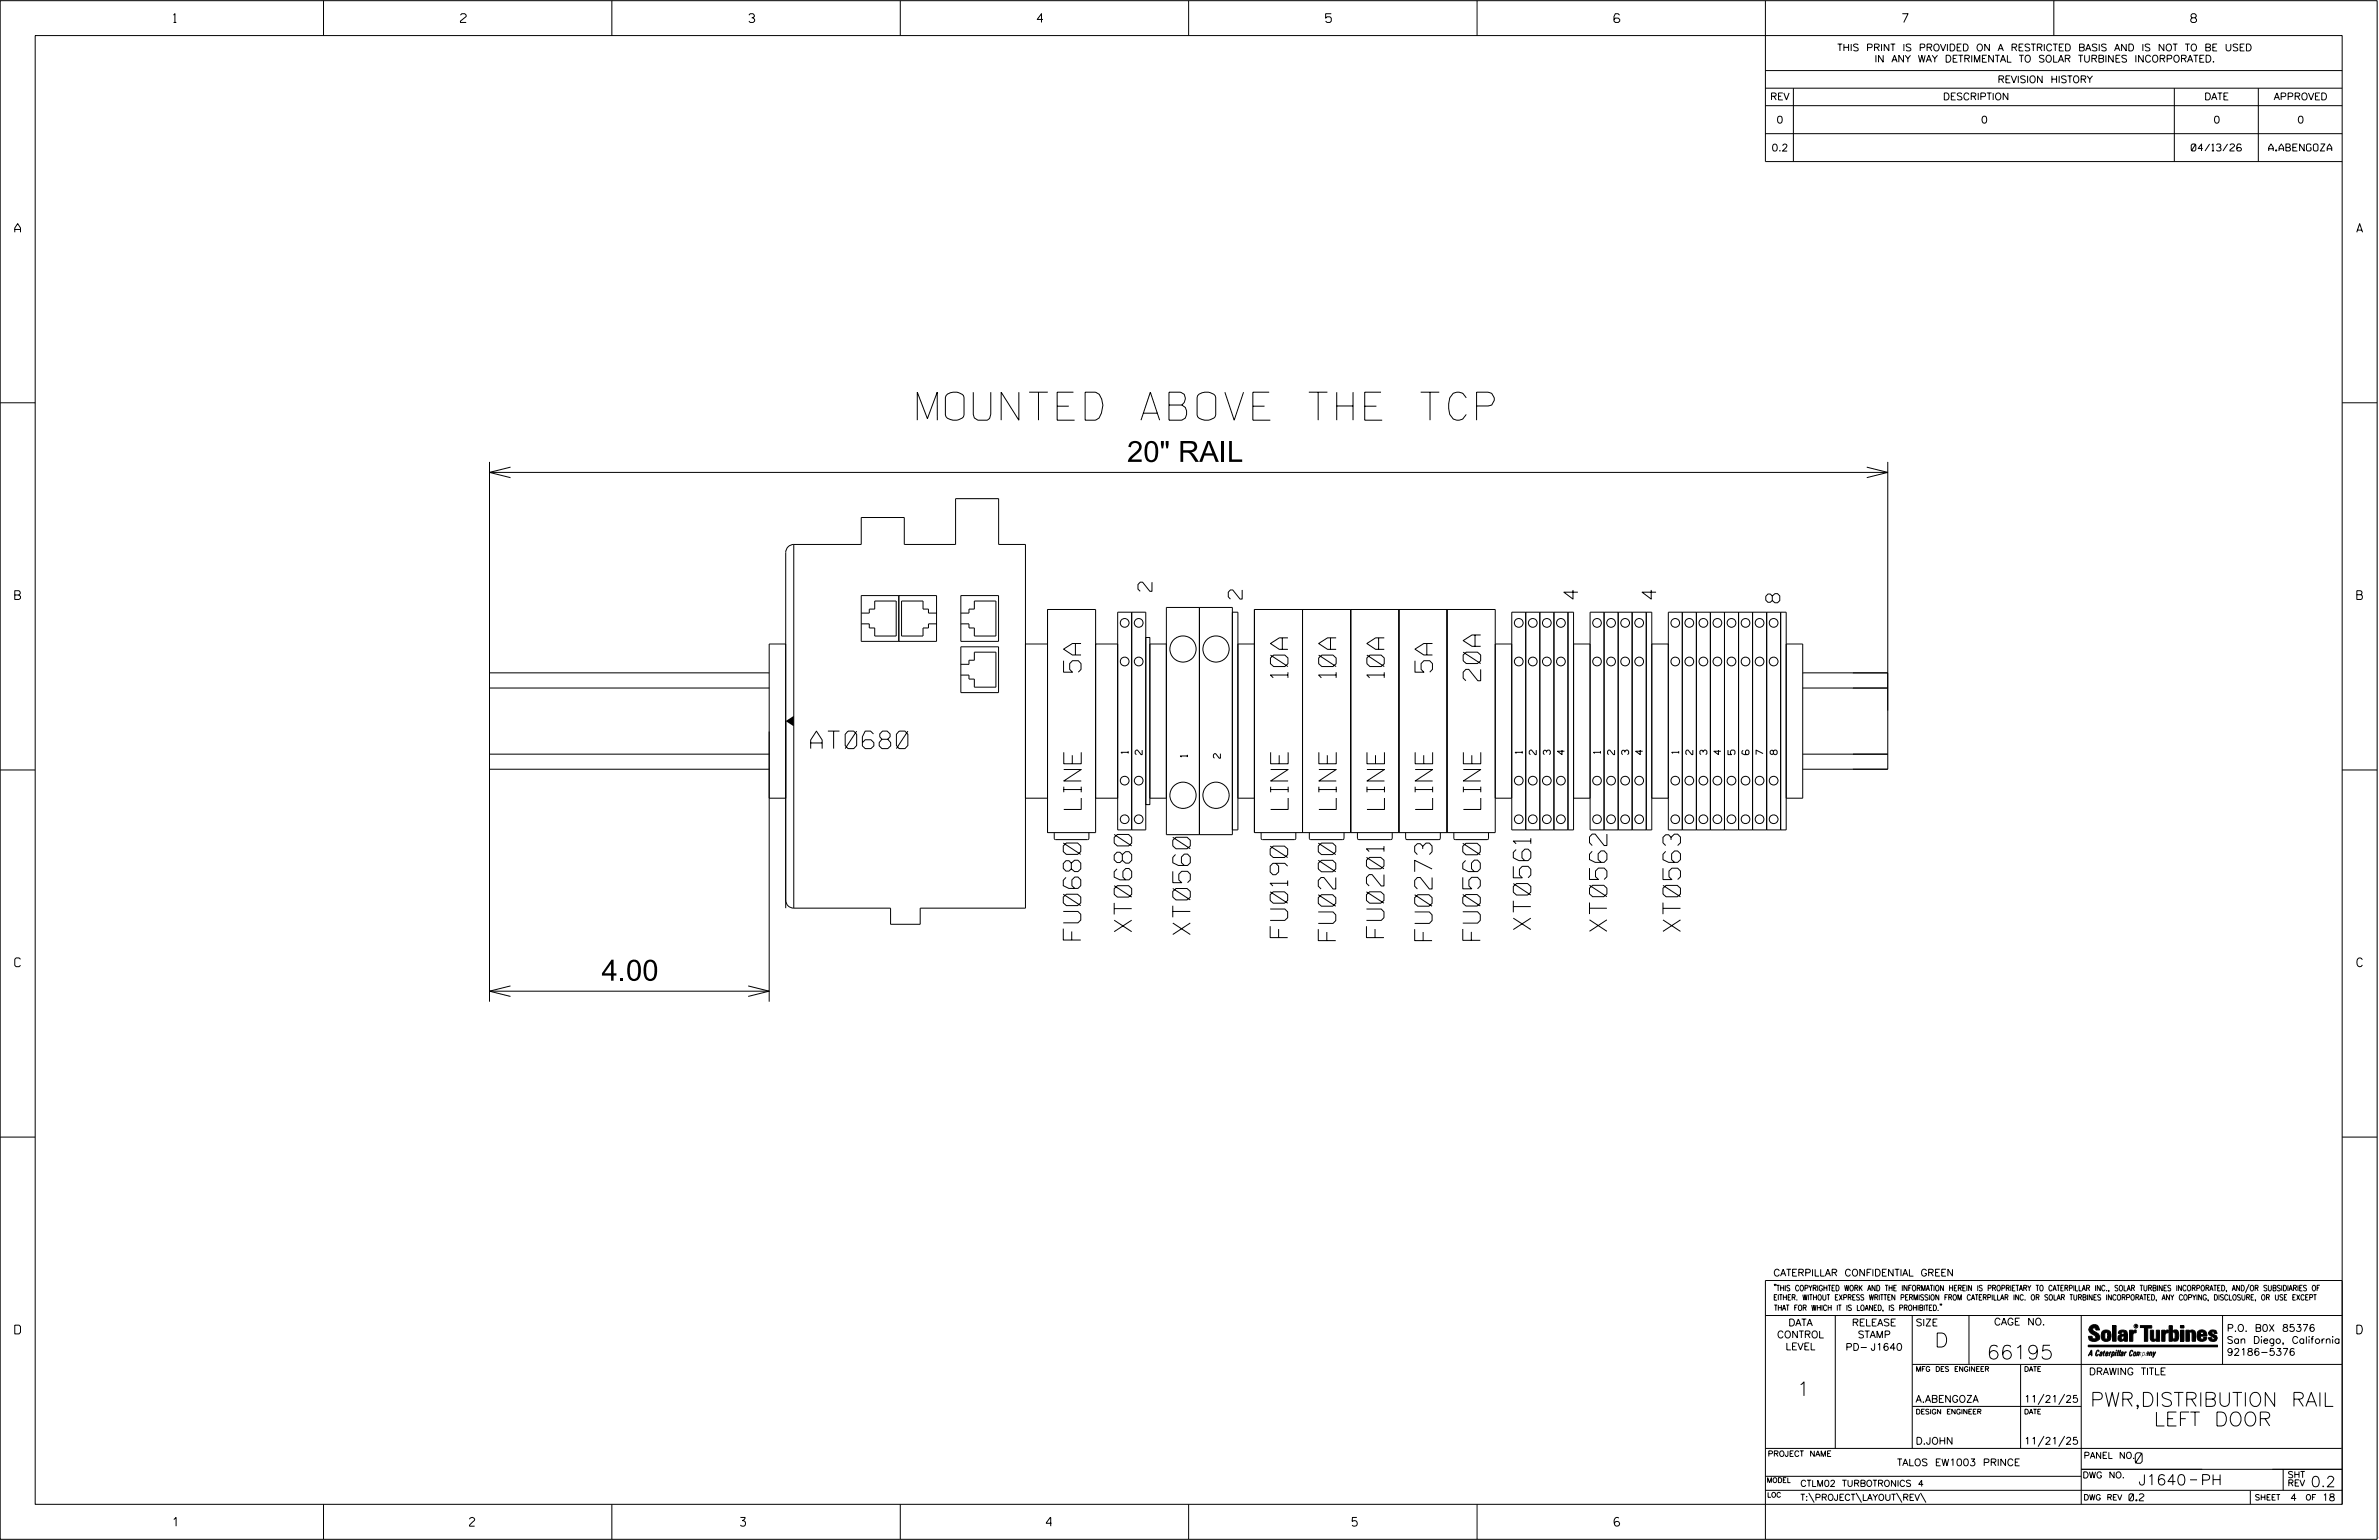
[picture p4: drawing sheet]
<svg xmlns="http://www.w3.org/2000/svg" width="864mm" height="559mm" viewBox="0 0 864 559" stroke-linecap="round" stroke-linejoin="round" font-family="sans-serif">
<defs><g id="words">
<text font-size="10.2" x="333" y="152.5">MOUNTED ABOVE THE TCP</text>
<g font-size="7.6">
<text x="409.1" y="167.6">20&quot; RAIL</text>
<text x="218.4" y="355.8">4.00</text>
</g>
<g font-size="6.3">
<text x="392.4" y="243.9" transform="rotate(-90 392.4 243.9)">5A</text>
<text x="467.5" y="245.9" transform="rotate(-90 467.5 245.9)">10A</text>
<text x="485" y="245.9" transform="rotate(-90 485 245.9)">10A</text>
<text x="502.5" y="245.9" transform="rotate(-90 502.5 245.9)">10A</text>
<text x="520" y="243.9" transform="rotate(-90 520 243.9)">5A</text>
<text x="537.5" y="247" transform="rotate(-90 537.5 247)">20A</text>
<text x="294.3" y="271.6">AT0680</text>
<text x="392.5" y="293.7" transform="rotate(-90 392.5 293.7)">LINE</text>
<text x="467.6" y="293.7" transform="rotate(-90 467.6 293.7)">LINE</text>
<text x="485.1" y="293.7" transform="rotate(-90 485.1 293.7)">LINE</text>
<text x="502.6" y="293.7" transform="rotate(-90 502.6 293.7)">LINE</text>
<text x="520.1" y="293.7" transform="rotate(-90 520.1 293.7)">LINE</text>
<text x="537.5" y="293.7" transform="rotate(-90 537.5 293.7)">LINE</text>
<text x="392.3" y="341.1" transform="rotate(-90 392.3 341.1)">FU0680</text>
<text x="410.8" y="338.1" transform="rotate(-90 410.8 338.1)">XT0680</text>
<text x="432.1" y="339.1" transform="rotate(-90 432.1 339.1)">XT0560</text>
<text x="467.4" y="340.2" transform="rotate(-90 467.4 340.2)">FU0190</text>
<text x="484.9" y="341.3" transform="rotate(-90 484.9 341.3)">FU0200</text>
<text x="502.4" y="340.2" transform="rotate(-90 502.4 340.2)">FU0201</text>
<text x="519.9" y="341.3" transform="rotate(-90 519.9 341.3)">FU0273</text>
<text x="537.4" y="341.2" transform="rotate(-90 537.4 341.2)">FU0560</text>
<text x="555.7" y="337.3" transform="rotate(-90 555.7 337.3)">XT0561</text>
<text x="583.3" y="337.9" transform="rotate(-90 583.3 337.9)">XT0562</text>
<text x="610" y="337.9" transform="rotate(-90 610 337.9)">XT0563</text>
</g>
<g font-size="5.1">
<text x="418.2" y="214.6" transform="rotate(-90 418.2 214.6)">2</text>
<text x="450.9" y="217.4" transform="rotate(-90 450.9 217.4)">2</text>
<text x="572.8" y="217.4" transform="rotate(-90 572.8 217.4)">4</text>
<text x="601.2" y="217.4" transform="rotate(-90 601.2 217.4)">4</text>
<text x="646.1" y="218.7" transform="rotate(-90 646.1 218.7)">8</text>
<text x="702.3" y="488.8">D</text>
<text x="721.2" y="493.2">66195</text>
<text x="652.2" y="506.5">1</text>
<text x="758.8" y="510.3">PWR,DISTRIBUTION RAIL</text>
<text x="781.8" y="517.4">LEFT DOOR</text>
</g>
<g font-size="3.8">
<text x="775.1" y="531">0</text>
<text x="776.3" y="538.9">J1640</text>
<text x="798.8" y="538.9">PH</text>
<text x="838.8" y="539.5">0.2</text>
</g>
<g font-size="3.2">
<text x="63" y="8.2">1</text>
<text x="167.2" y="8.2">2</text>
<text x="271.8" y="8.2">3</text>
<text x="376.5" y="8.2">4</text>
<text x="481.2" y="8.2">5</text>
<text x="690.6" y="8.2">7</text>
<text x="795.3" y="8.2">8</text>
<text x="5.4" y="84.3">A</text>
<text x="855.5" y="84.3">A</text>
<text x="5.4" y="217.5">B</text>
<text x="855.6" y="217.5">B</text>
<text x="5.4" y="350.8">C</text>
<text x="855.6" y="350.8">C</text>
<text x="5.4" y="484">D</text>
<text x="855.6" y="484">D</text>
<text x="62.8" y="553.8">1</text>
<text x="170.4" y="553.8">2</text>
<text x="268.8" y="553.8">3</text>
<text x="379.8" y="553.8">4</text>
<text x="490.8" y="553.8">5</text>
<text x="585.9" y="553.8">6</text>
</g>
<g font-size="2.5">
<text x="666.9" y="18.5">THIS PRINT IS PROVIDED ON A RESTRICTED BASIS AND IS NOT TO BE USED</text>
<text x="680.5" y="22.6">IN ANY WAY DETRIMENTAL TO SOLAR TURBINES INCORPORATED.</text>
<text x="725.1" y="30">REVISION HISTORY</text>
<text x="642.6" y="36.3">REV</text>
<text x="705.3" y="36.3">DESCRIPTION</text>
<text x="800.2" y="36.3">DATE</text>
<text x="825.4" y="36.3">APPROVED</text>
<text x="644.9" y="44.7">0</text>
<text x="719.1" y="44.7">0</text>
<text x="803.5" y="44.7">0</text>
<text x="834" y="44.7">0</text>
<text x="643.1" y="54.8">0.2</text>
<text x="795.4" y="54.8">04/13/26</text>
<text x="823.6" y="54.8">A.ABENGOZA</text>
<text x="409.5" y="273.4" transform="rotate(-90 409.5 273.4)">1</text>
<text x="414.6" y="273.8" transform="rotate(-90 414.6 273.8)">2</text>
<text x="431" y="274.7" transform="rotate(-90 431 274.7)">1</text>
<text x="443" y="275.1" transform="rotate(-90 443 275.1)">2</text>
<text x="552.6" y="273.4" transform="rotate(-90 552.6 273.4)">1</text>
<text x="557.7" y="273.8" transform="rotate(-90 557.7 273.8)">2</text>
<text x="562.8" y="273.8" transform="rotate(-90 562.8 273.8)">3</text>
<text x="567.9" y="273.8" transform="rotate(-90 567.9 273.8)">4</text>
<text x="581" y="273.4" transform="rotate(-90 581 273.4)">1</text>
<text x="586.1" y="273.8" transform="rotate(-90 586.1 273.8)">2</text>
<text x="591.2" y="273.8" transform="rotate(-90 591.2 273.8)">3</text>
<text x="596.3" y="273.8" transform="rotate(-90 596.3 273.8)">4</text>
<text x="609.4" y="273.4" transform="rotate(-90 609.4 273.4)">1</text>
<text x="614.5" y="273.8" transform="rotate(-90 614.5 273.8)">2</text>
<text x="619.6" y="273.8" transform="rotate(-90 619.6 273.8)">3</text>
<text x="624.7" y="273.8" transform="rotate(-90 624.7 273.8)">4</text>
<text x="629.8" y="273.8" transform="rotate(-90 629.8 273.8)">5</text>
<text x="640" y="273.8" transform="rotate(-90 640 273.8)">7</text>
<text x="645.1" y="273.8" transform="rotate(-90 645.1 273.8)">8</text>
<text x="643.8" y="463">CATERPILLAR CONFIDENTIAL GREEN</text>
<text x="645.1" y="485.5">CONTROL</text>
<text x="649.2" y="481.1">DATA</text>
<text x="672.3" y="481.1">RELEASE</text>
<text x="674.4" y="485.5">STAMP</text>
<text x="695.4" y="481.1">SIZE</text>
<text x="723.8" y="480.8">CAGE NO.</text>
<text x="808.4" y="483.1">P.O. B0X 85376</text>
<text x="648.2" y="489.8">LEVEL</text>
<text x="669.9" y="490">PD- J1640</text>
<text x="808.4" y="487.5">San Diego, California</text>
<text x="808.4" y="491.8">92186-5376</text>
<text x="758.3" y="498.9">DRAWING TITLE</text>
<text x="695.4" y="508.9">A.ABENGOZA</text>
<text x="734.8" y="508.9">11/21/25</text>
<text x="695.4" y="524.1">D.JOHN</text>
<text x="734.8" y="524.1">11/21/25</text>
<text x="688.6" y="531.9">TALOS EW1003 PRINCE</text>
<text x="772.8" y="544.6">0.2</text>
<text x="831.4" y="544.6">4</text>
<text x="842.9" y="544.6">18</text>
</g>
<g font-size="2.3">
<text x="756.4" y="529.2">PANEL NO.</text>
<text x="653.5" y="539.4">CTLM02 TURBOTRONICS 4</text>
<text x="756" y="536.3">DWG NO.</text>
<text x="830.4" y="539.3">REV</text>
<text x="830.4" y="536.2">SHT</text>
<text x="653.5" y="544.5">T:\PROJECT\LAYOUT\REV\</text>
</g>
<g font-size="2">
<text x="643.8" y="468.4">&quot;THIS COPYRIGHTED WORK AND THE INFORMATION HEREIN IS PROPRIETARY TO CATERPILLAR INC., SOLAR TURBINES INCORPORATED, AND/OR SUBSIDIARIES OF</text>
<text x="643.8" y="471.8">EITHER. WITHOUT EXPRESS WRITTEN PERMISSION FROM CATERPILLAR INC. OR SOLAR TURBINES INCORPORATED, ANY COPYING, DISCLOSURE, OR USE EXCEPT</text>
<text x="644" y="475.6">THAT FOR WHICH IT IS LOANED, IS PROHIBITED.&quot;</text>
<text x="641.7" y="528.5">PROJECT NAME</text>
<text x="756.3" y="544.3">DWG REV</text>
<text x="818.5" y="544.3">SHEET</text>
<text x="836.9" y="544.3">OF</text>
</g>
<g font-size="1.8">
<text x="695.4" y="497.6">MFG DES ENGINEER</text>
<text x="734.8" y="497.6">DATE</text>
<text x="695.4" y="513.1">DESIGN ENGINEER</text>
<text x="734.8" y="513.1">DATE</text>
<text x="641.3" y="538">MODEL</text>
<text x="641.5" y="543.3">LOC</text>
</g>
<text font-size=".9" x="775.1" y="481.7">R</text>
</g></defs>
<g fill="none" stroke="#000" stroke-width=".36">
<path d="M.1 .2h862.8v558.4h-862.8zM12.8 12.9h837.4v533h-837.4zM117.4 .2v12.7M222.1 .2v12.7M326.8 .2v12.7M431.5 .2v12.7M536.2 .2v12.7M587.9 5.5l-.5-.5h-1l-.5 1v1.7l.5 .4h1l.6-.4v-.6l-.6-.5h-1l-.5 .5M640.9 .2v58.4h209.3M745.6 .2v12.7M640.9 25.6h209.3M640.9 32h209.3"/>
<path d="M640.9 38.3h209.3M651 32v26.6M789.3 32v26.6M819.8 32v26.6M640.9 48.5h209.3M.1 146.2h12.7M850.2 146.2h12.7M177.7 167.6v195.9M177.7 171.4h507.6M185.3 169.5l-7.6 1.9 7.6 1.9M677.7 169.5l7.6 1.9-7.6 1.9M685.3 167.6v111.5h-30.9"/>
<path d="M288.1 197.6a2.95 2.95 0 0 0-2.9 2.9v129M288.1 197.6v131.9M288.1 197.6h24.5v-9.8h15.7v9.8h18.6v-16.7h15.6v16.7h9.8v131.9h-38.3v5.9h-10.7v-5.9h-35.2M312.6 216.1h27.4v16.6h-27.4zM326.3 216.1v16.6M348.8 216.1h13.7v16.6h-13.7zM285.2 233.7h-6v129.8M312.6 222.5h3v-1.5h1.9v-2.9h7.8v12.7h-7.8v-2.9h-1.9v-1.5h-3M340 222.5h-3v-1.5h-1.9v-2.9h-7.8v12.7h7.8v-2.9h1.9v-1.5h3M348.8 222.5h3v-1.5h1.9v-2.9h7.8v12.7h-7.8v-2.9h-1.9v-1.5h-3M348.8 234.7h13.7v16.6h-13.7zM372.3 233.7h8v55.9h-8z"/>
<path d="M380.3 221.2h17.4v80.9h-17.4zM397.7 233.7h8v55.9h-8zM410.8 222.1v79h5.1v-79h-10.2v79M415.9 231.3h1.5v60.7h-1.5zM423.4 233.7h-6v55.9h6M423.4 220.4h24v82.5h-24zM435.4 220.4v82.5M447.4 222.1h2v79h-2M449.4 233.7h6M455.4 221.2h87.4v80.9h-87.4zM472.8 221.2v80.9M490.3 221.2v80.9"/>
<path d="M507.8 221.2v80.9M525.3 221.2v80.9M542.8 233.7h6M548.8 222.1h22.4v79h-22.4zM553.9 222.1v79M559 222.1v79M564.1 222.1v79M569.2 222.1v79M571.2 233.7h6M582.3 222.1v79h17.3v-79h-22.4v79M587.4 222.1v79M592.5 222.1v79"/>
<path d="M597.6 222.1v79M599.6 233.7h6M610.7 222.1v79h37.7v-79h-42.8v79M615.8 222.1v79M620.9 222.1v79M626 222.1v79M631.1 222.1v79M636.2 222.1v79M641.3 222.1v79M646.4 222.1v79M648.4 233.7h6v55.9h-6M177.7 244.2h101.5"/>
<path d="M177.7 249.7h101.5M348.8 241.1h3v-1.5h1.9v-3h7.8v12.7h-7.8v-2.9h-1.9v-1.4h-3M654.4 244.2h30.9M654.4 249.7h30.9M.1 279.4h12.7M177.7 273.6h101.5M177.7 279.1h101.5M632.8 272.2l-.4 .5v.7l.8 .4h1.3l.4-.4v-.8l-.4-.4h-.5l-.4 .4v.8l.4 .4M654.4 273.6h30.9M850.2 279.4h12.7M279.2 289.6h6M449.4 289.6h6"/>
<path d="M542.8 289.6h6M571.2 289.6h6M599.6 289.6h6M382.7 302.1v2.1l.5 .5h11.6l.5-.5v-2.1M457.8 302.1v2.1l.5 .5h11.6l.5-.5v-2.1M475.3 302.1v2.1l.5 .5h11.6l.5-.5v-2.1M492.8 302.1v2.1l.5 .5h11.6l.5-.5v-2.1M510.3 302.1v2.1l.5 .5h11.6l.5-.5v-2.1M527.8 302.1v2.1l.4 .5h11.7l.4-.5v-2.1M285.2 326.6a2.89 2.89 0 0 0 2.9 2.9M177.7 359.7h101.5M185.3 357.8l-7.6 1.9 7.6 1.9"/>
<path d="M271.6 357.8l7.6 1.9-7.6 1.9M.1 412.6h12.7M850.2 412.6h12.7M640.9 477.3h209.3M644.2 466.1l-.1 .4M644.7 466.1l-.2 .4M666.2 477.3v48.3M694.2 477.3v48.3M704.4 473.3l-.1 .4M704.8 473.3l-.1 .4M714.8 477.3v17.8M755.5 477.3v68.6"/>
<path d="M806.8 477.3v17.8M816.5 466l-1.4 3.1M850.2 464.6h-209.3v94M850.2 464.8v81.1M694.2 495.1h156M733.5 495.1v30.5M758.6 481.4a2.02 2.02 0 0 1 3.1-.1l.5 1.3h-1.3l-.2-.6-.4-.2-.6 .1-.1 .4 .4 .7a2.46 2.46 0 0 1 2.2 2.9 2.83 2.83 0 0 1-3.8 .3l-.3-1.3h1.3l.2 .7 .6 .3 .5-.2 .2-.5-.4-.6-1.9-1.2-.4-.9zM759.2 491.3h-.7l.7-1.2v1.9h.2l-.1-2.1-1.3 2.1 .5-.5h.7M761.3 490l.3-.2 .4 .3-.1 .3-.3-.4-.4 .3-.3 1.6h.4l.4-.5-.3 .6-.4 .1-.3-.4zM762.6 490.6l.5-.1-.1 1.4h-.9a.74 .74 0 0 1 .9-.8l-.3 .7-.5 .1 .2-.5 .6-.2v-.5l-.7 .2zM763 483.2a2.17 2.17 0 0 1 3.1 0l.3 1.4-.3 1.5a2.17 2.17 0 0 1-3.1 0l-.3-1.5zM763.6 490.5l.4-.4 .2 .6h-.3l-.3 .9 .2 .4-.3-.1z"/>
<path d="M764.1 483.7l.5-.4 .4 .3v2.2l-.4 .2-.5-.2zM764.6 491.1l.6 .2v-.7l-.4-.1-.4 .6-.1 .8h.6M764.6 491.1l-.1 .8h.4M764.6 482.6v.8M764.8 490.7l.4 .1v.3h-.6zM765 491.5l-.1 .4zM766 490.5l-.5 1.5zM766 490.8l.4-.3-.4 .4M766.9 481h1.3v5.7h-1.3zM767 490.8l.5 .1-.3 .8-.4 .2zM767.3 490.5h-.5l-.5 2M767.3 490.5a.8 .8 0 0 1 .2 1 .8 .8 0 0 1-.9 .4l-.1 .6"/>
<path d="M767.3 490.5l-.1 .2M768.1 490.5l-.4 1.5zM768.2 489.9h.3l-.1 .2h-.2zM769 489.9l-.5 2.1zM769.7 489.9l-.6 2.1zM770.1 491.4l.5-.3-.5 .8zM770.4 491.9h.1M770.6 491.1l.1-.4-.7 .2 .1-.3 .6-.1 .2 .3-.5 1.1M770.6 491.1a.74 .74 0 0 0-.8 .8h.6M771 484.8h-.7l-.3 .6 .4 .7 .5-.3 .1-2.4h-.8l-.1 .4h-1.2a1.71 1.71 0 0 1 1.8-1.3 1.71 1.71 0 0 1 1.6 1.4v2.8h-1.1l-.1-.6M771 484.2l-1.5 .1a1.41 1.41 0 0 0 0 2.4l.5 .1 1.1-.7M771.2 486.1h-.1"/>
<path d="M771.4 490.5l.1 .3 .4-.3-.9 1.5zM771.5 490.8h.1M773 482.7h1.2v.5l.5-.5 .7-.1v1h-.6l-.5 .4-.1 2.7h-1.2zM773.3 490.3l.6-.4 .4 .2-.1 .4-.3-.4a1.28 1.28 0 0 0-.5 1.8l.6-.4-.1 .4-.8 .1zM774.7 490.8l.5-.3a.88 .88 0 0 1 .2 .9 .88 .88 0 0 1-.7 .7l-.2-.2zM774.8 490.9h.5l-.3 1h-.3l-.2-.2zM775.2 490.5l-.1 .2M776.8 481h4.3v.9h-1.5v4.8h-1.3M776.8 490.6l-.8 .2v-.3l-.4 1.5 .8-1.3v1.3l.3-1.2M779.3 491.1h.4M779.6 490.5h.3l-.3 1.4M779.6 490.7h.2l-.1 .4"/>
<path d="M779.7 491.1l-.1 .4M779.7 491.1l-.4 .2M780.1 492l.4-1.5 .1 .3 .3-.3 .3 .2-.3 1.3v-1.3l-.7 1.3M780.6 482.7h1.2v2.7l.1 .4 .4 .3 .4-.7v-2.7h1.2l.1 4h-1.3v-.5l-1.1 .6-.7-.3-.3-.7zM781.6 492.5l1-2-.8 1.3-.2-1.3-.2 2M784.7 482.7h1.2v.5l.5-.5 .7-.1v1h-.5l-.6 .4-.1 2.7h-1.2zM787.4 481h1.2v2a1.4 1.4 0 0 1 2.2 .2l.1 1.4-.4 1.9-1.5 .1-.4-.5v-1l.5 .9 .5-.3v-2.1l-.5-.4-.5 .7v2.8h-1.2zM791.5 482.7h1.3v4h-1.3zM791.5 481h1.3v.9h-1.3zM793.5 482.7h1.3v.4l.7-.5 1.1 .2 .4 .6v3.3h-1.2l-.3-3.4-.7 .2v3.2h-1.3zM794.8 483.1h.1M797.7 483.2a1.92 1.92 0 0 1 2.4-.5 1.92 1.92 0 0 1 1 2.1h-2.3v.8l.6 .5 .5-.3v-.5h1.2a1.83 1.83 0 0 1-2.1 1.4 1.83 1.83 0 0 1-1.5-2.1z"/>
<path d="M798.8 484.2v.6M799.1 483.4h.6l.2 .8h-1.1zM804.6 482.9a1.84 1.84 0 0 0-2.9 .8 3.3 3.3 0 0 0 2.2 1.9l-.5 .5-.4-.3-.1-.4h-1.2l.1 .6a1.92 1.92 0 0 0 2.9 .4M804.9 483.8h-1.2l-.2-.6-.5 .1-.1 .3 .1 .3 1.8 .9M805.1 488.1h-47.1v.6h47.1M694.2 510.3h61.3M742 505.8l-2.2 3.9M749.5 505.8l-2.2 3.9M640.9 525.6h209.2M640.9 535.7h114.6M742 521.1l-2.2 3.8M749.5 521.1l-2.2 3.8"/>
<path d="M755.5 533.2h94.7M795 537h2.6M828.8 533.2v7.6M117.4 545.9v12.7M222.1 545.9v12.7M326.8 545.9v12.7M431.5 545.9v12.7M536.2 545.9v12.7M640.9 540.8h209.3M656.6 541.7l2 3.5M673.8 541.7l1.9 3.5M688.4 541.7l2 3.5"/>
<path d="M697.2 541.7l1.9 3.5M816.9 541v4.9"/>
<circle cx="408.3" cy="226" r="1.58"/>
<circle cx="413.4" cy="226" r="1.59"/>
<circle cx="429.4" cy="235.5" r="4.8"/>
<circle cx="441.4" cy="235.5" r="4.8"/>
<circle cx="551.3" cy="226" r="1.59"/>
<circle cx="556.4" cy="226" r="1.59"/>
<circle cx="561.5" cy="226" r="1.59"/>
<circle cx="566.6" cy="226" r="1.58"/>
<circle cx="579.7" cy="226" r="1.58"/>
<circle cx="584.8" cy="226" r="1.59"/>
<circle cx="589.9" cy="226" r="1.58"/>
<circle cx="595" cy="226" r="1.58"/>
<circle cx="608.1" cy="226" r="1.58"/>
<circle cx="613.2" cy="226" r="1.59"/>
<circle cx="618.3" cy="226" r="1.58"/>
<circle cx="623.4" cy="226" r="1.59"/>
<circle cx="628.5" cy="226" r="1.59"/>
<circle cx="633.6" cy="226" r="1.58"/>
<circle cx="638.7" cy="226" r="1.59"/>
<circle cx="643.8" cy="226" r="1.58"/>
<circle cx="408.3" cy="240" r="1.58"/>
<circle cx="413.4" cy="240" r="1.59"/>
<circle cx="551.3" cy="240" r="1.59"/>
<circle cx="556.4" cy="240" r="1.59"/>
<circle cx="561.5" cy="240" r="1.59"/>
<circle cx="566.6" cy="240" r="1.58"/>
<circle cx="579.7" cy="240" r="1.58"/>
<circle cx="584.8" cy="240" r="1.59"/>
<circle cx="589.9" cy="240" r="1.58"/>
<circle cx="595" cy="240" r="1.58"/>
<circle cx="608.1" cy="240" r="1.58"/>
<circle cx="613.2" cy="240" r="1.59"/>
<circle cx="618.3" cy="240" r="1.58"/>
<circle cx="623.4" cy="240" r="1.59"/>
<circle cx="628.5" cy="240" r="1.59"/>
<circle cx="633.6" cy="240" r="1.58"/>
<circle cx="638.7" cy="240" r="1.59"/>
<circle cx="643.8" cy="240" r="1.58"/>
<circle cx="408.3" cy="283.3" r="1.58"/>
<circle cx="408.3" cy="297.3" r="1.58"/>
<circle cx="413.4" cy="283.3" r="1.58"/>
<circle cx="413.4" cy="297.3" r="1.58"/>
<circle cx="429.4" cy="288.6" r="4.8"/>
<circle cx="441.4" cy="288.6" r="4.8"/>
<circle cx="551.3" cy="283.3" r="1.58"/>
<circle cx="551.3" cy="297.3" r="1.58"/>
<circle cx="556.4" cy="283.3" r="1.58"/>
<circle cx="556.4" cy="297.3" r="1.58"/>
<circle cx="561.5" cy="283.3" r="1.58"/>
<circle cx="561.5" cy="297.3" r="1.58"/>
<circle cx="566.6" cy="283.3" r="1.58"/>
<circle cx="566.6" cy="297.3" r="1.58"/>
<circle cx="579.7" cy="297.3" r="1.58"/>
<circle cx="579.7" cy="283.3" r="1.58"/>
<circle cx="584.8" cy="297.3" r="1.58"/>
<circle cx="584.8" cy="283.3" r="1.58"/>
<circle cx="589.9" cy="297.3" r="1.58"/>
<circle cx="589.9" cy="283.3" r="1.58"/>
<circle cx="595" cy="283.3" r="1.58"/>
<circle cx="595" cy="297.3" r="1.58"/>
<circle cx="608.1" cy="297.3" r="1.58"/>
<circle cx="608.1" cy="283.3" r="1.58"/>
<circle cx="613.2" cy="297.3" r="1.58"/>
<circle cx="613.2" cy="283.3" r="1.58"/>
<circle cx="618.3" cy="283.3" r="1.58"/>
<circle cx="618.3" cy="297.3" r="1.58"/>
<circle cx="623.4" cy="297.3" r="1.58"/>
<circle cx="623.4" cy="283.3" r="1.58"/>
<circle cx="628.5" cy="283.3" r="1.58"/>
<circle cx="628.5" cy="297.3" r="1.58"/>
<circle cx="633.6" cy="297.3" r="1.58"/>
<circle cx="633.6" cy="283.3" r="1.58"/>
<circle cx="638.7" cy="283.3" r="1.58"/>
<circle cx="638.7" cy="297.3" r="1.58"/>
<circle cx="643.8" cy="283.3" r="1.58"/>
<circle cx="643.8" cy="297.3" r="1.58"/>
<circle cx="775.4" cy="481.2" r=".69"/>
</g>
<g fill="#000">
<path d="M285.2 261.7l2.9-1.9v3.8zM768.1 490.5l-.4 1.5zM768.2 489.9h.3l-.1 .2h-.2zM769 489.9l-.5 2.1zM769.7 489.9l-.6 2.1zM791.5 481h1.3v.9h-1.3zM791.5 482.7h1.3v4h-1.3zM758 488.1h47.1v.6h-47.1z"/>
<path d="M759.2 489.9l-1.2 2.1 .5-.5h.7v.5h.2zM759.2 490.1v1.2h-.7z" fill-rule="evenodd"/>
<path d="M758.6 481.4a2.02 2.02 0 0 1 3.1-.1l.5 1.3h-1.3l-.2-.6-.4-.2-.6 .1-.1 .4 .4 .7a2.46 2.46 0 0 1 2.2 2.9 2.83 2.83 0 0 1-3.8 .3l-.3-1.3h1.3l.2 .7 .6 .3 .5-.2 .2-.5-.4-.6-1.9-1.2-.4-.9z" fill-rule="evenodd"/>
<path d="M761.3 490l.3-.2 .4 .3-.1 .3-.3-.4-.4 .3-.3 1.6h.4l.4-.5-.3 .6-.4 .1-.3-.4z" fill-rule="evenodd"/>
<path d="M762.6 490.6l.5-.1-.1 1.4h-.9a.74 .74 0 0 1 .9-.8l-.6 .3-.2 .5 .5-.1 .3-.6v-.5l-.7 .2z" fill-rule="evenodd"/>
<path d="M763.6 490.5l.4-.4 .2 .6h-.3l-.3 .9 .2 .4-.3-.1z" fill-rule="evenodd"/>
<path d="M764.8 490.5l.5 .3-.1 .5h-.6l.6-.2v-.3l-.4-.1-.3 1.2h.4l.3-.4-.6 .6-.3-.2v-.4z" fill-rule="evenodd"/>
<path d="M763 483.2a2.17 2.17 0 0 1 3.1 0l.3 1.4-.3 1.5a2.17 2.17 0 0 1-3.1 0l-.3-1.5zM764.1 483.7v2.1l.5 .2 .4-.2v-2.2l-.4-.3z" fill-rule="evenodd"/>
<path d="M766 490.5v.3l.4-.1-.4 .2-.5 1.1z" fill-rule="evenodd"/>
<path d="M766.8 490.5l-.5 2 .3-.6a.71 .71 0 0 0 .9-.5 .71 .71 0 0 0-.4-.9zM767 490.8l.5 .1-.3 .8-.4 .2z" fill-rule="evenodd"/>
<path d="M766.9 481h1.3v5.7h-1.3z" fill-rule="evenodd"/>
<path d="M770.1 490.6l.6-.1 .2 .3-.4 1.2-.5 .1-.2-.5 .3-.5h.5l-.7 .5v.3l.4-.1 .4-.9-.5-.2-.2 .2z" fill-rule="evenodd"/>
<path d="M769.4 482.8l-.5 1h1.2l.1-.4h.8v.8l-1.5 .1a1.41 1.41 0 0 0 0 2.4l.5 .1 1.1-.7 .1 .6h1.1v-2.8a1.79 1.79 0 0 0-2.4-1.2zM770.3 484.8h.7l-.1 1-.5 .3-.4-.7z" fill-rule="evenodd"/>
<path d="M771.4 490.5l.1 .3 .4-.3-.9 1.5z" fill-rule="evenodd"/>
<path d="M773 482.7h1.2v.5l.5-.5 .7-.1v1h-.6l-.5 .4-.1 2.7h-1.2z" fill-rule="evenodd"/>
<path d="M773.3 490.3l.6-.4 .4 .2-.1 .4-.3-.4a1.28 1.28 0 0 0-.5 1.8l.6-.4-.3 .5h-.6z" fill-rule="evenodd"/>
<path d="M774.7 490.8l-.2 1.1h.7a.96 .96 0 0 0 0-1.4zM774.8 490.9h.5l-.1 .6-.5 .4-.2-.2z" fill-rule="evenodd"/>
<path d="M776 490.5v.3l.4-.3 .2 .3 .7-.2-.3 1.4v-1.3l-.6 1.3v-1.3l-.8 1.3z" fill-rule="evenodd"/>
<path d="M776.8 481h4.3v.9h-1.5v4.8h-1.3v-4.8h-1.5z" fill-rule="evenodd"/>
<path d="M777.9 490.5l-.5 2 .3-.6a.71 .71 0 0 0 .9-.5 .71 .71 0 0 0-.4-.9zM778.1 490.8l.3-.1 .1 .4-.5 .8-.2-.5z" fill-rule="evenodd"/>
<path d="M779.3 490.6l.6-.1-.3 1.5-.7-.1a.67 .67 0 0 1 .8-.8l-.6 .3-.1 .5 .4-.1 .4-.9-.4-.2-.3 .2z" fill-rule="evenodd"/>
<path d="M780.5 490.5l.1 .3 .3-.3 .3 .2-.3 1.3v-1.3l-.8 1.3z" fill-rule="evenodd"/>
<path d="M780.6 482.7h1.2v2.7l.1 .4 .4 .3 .4-.7v-2.7h1.2l.1 4h-1.3v-.5l-1.1 .6-.7-.3-.3-.7z" fill-rule="evenodd"/>
<path d="M781.6 490.5l.2 1.3 .8-1.3-1.2 2z" fill-rule="evenodd"/>
<path d="M784.7 482.7h1.2v.5l.5-.5 .7-.1v1h-.5l-.6 .4-.1 2.7h-1.2z" fill-rule="evenodd"/>
<path d="M787.4 481h1.2v2a1.4 1.4 0 0 1 2.2 .2l.1 1.4-.4 1.9-1.5 .1-.4-.5v-1l.5 .9 .5-.3v-2.1l-.5-.4-.5 .7v2.8h-1.2z" fill-rule="evenodd"/>
<path d="M793.5 482.7h1.3v.4a1.29 1.29 0 0 1 2.2 .3v3.3h-1.2l-.3-3.4-.7 .2v3.2h-1.3z" fill-rule="evenodd"/>
<path d="M797.7 483.2a1.92 1.92 0 0 1 2.4-.5 1.92 1.92 0 0 1 1 2.1h-2.3v.8l.6 .5 .5-.3v-.5h1.2a1.83 1.83 0 0 1-2.1 1.4 1.83 1.83 0 0 1-1.5-2.1zM799.1 483.4l-.3 .8h1.1l-.2-.8z" fill-rule="evenodd"/>
<path d="M801.9 483.2a1.94 1.94 0 0 1 3 .1v.5h-1.2l-.2-.6-.5 .1-.1 .3 .1 .3 1.8 .9a1.2 1.2 0 0 1 .1 1.3 1.2 1.2 0 0 1-1.2 .7l-1.6-.4-.4-1h1.2l.1 .4 .4 .3 .5-.5a3.3 3.3 0 0 1-2.2-1.9z" fill-rule="evenodd"/>
<circle cx="761.4" cy="492" r=".07"/>
<circle cx="762.2" cy="485.1" r=".07"/>
<circle cx="769.3" cy="492" r=".07"/>
<circle cx="773.1" cy="486.7" r=".07"/>
<circle cx="791.5" cy="486.7" r=".07"/>
<circle cx="791.5" cy="481" r=".07"/>
<circle cx="794.8" cy="486.7" r=".07"/>
</g>
<use href="#words"/>
</svg>
